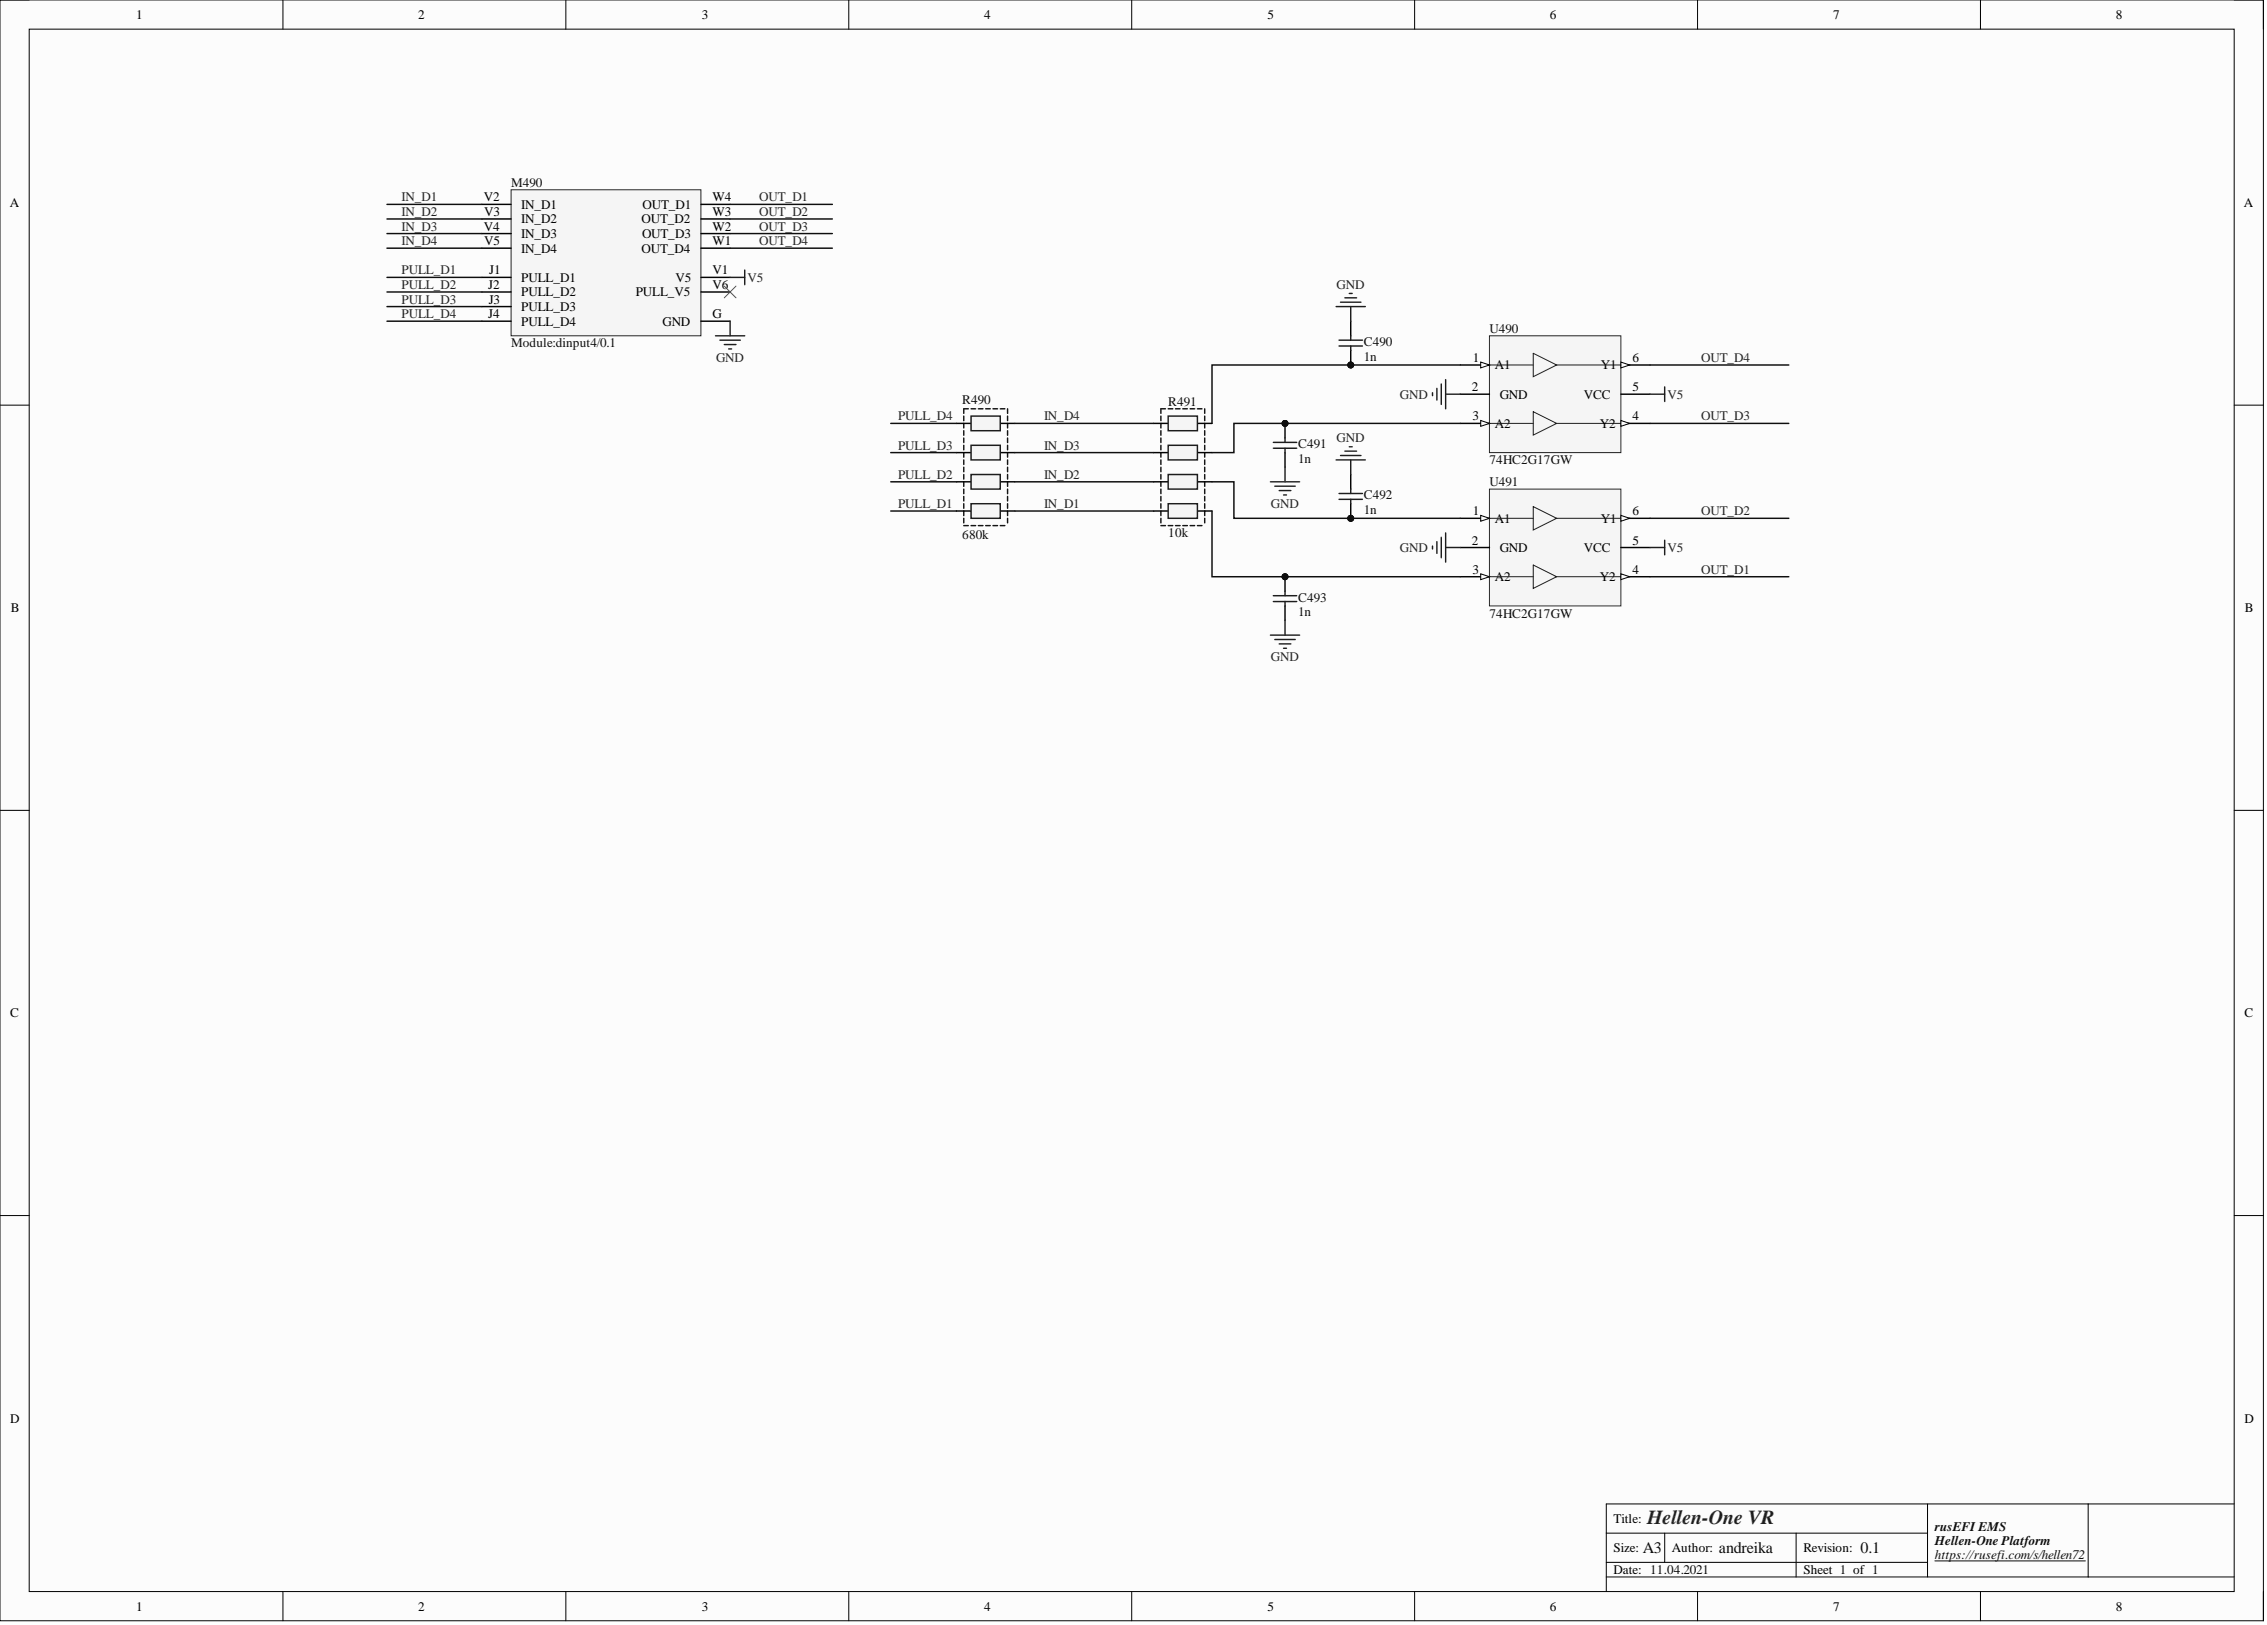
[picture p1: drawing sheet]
<svg xmlns="http://www.w3.org/2000/svg" width="393mm" height="282mm" viewBox="0 0 393 282" stroke-linecap="round" stroke-linejoin="round" font-family="sans-serif">
<defs><g id="words">
<text font-size="3.5" fill="#262626" x="285.8" y="264.3">Hellen-One VR</text>
<g font-size="2.8" fill="#0e0e0e">
<text x="285" y="269.4">A3</text>
<text x="298.2" y="269.4">andreika</text>
<text x="322.8" y="269.4">0.1</text>
</g>
<g font-size="2.3">
<text x="23.6" y="3.3">1</text>
<text x="72.5" y="3.3">2</text>
<text x="121.8" y="3.3">3</text>
<text x="170.8" y="3.3">4</text>
<text x="219.9" y="3.3">5</text>
<text x="268.9" y="3.3">6</text>
<text x="318.1" y="3.3">7</text>
<text x="367.1" y="3.3">8</text>
<text x="1.7" y="35.9">A</text>
<text x="83.9" y="34.9">V2</text>
<text x="123.6" y="34.9">W4</text>
<text x="389.3" y="35.9">A</text>
<text x="83.9" y="40">V4</text>
<text x="84" y="37.5">V3</text>
<text x="90.5" y="36.2">IN_D1</text>
<text x="90.5" y="38.7">IN_D2</text>
<text x="90.5" y="41.3">IN_D3</text>
<text x="111.3" y="38.7">OUT_D2</text>
<text x="111.4" y="41.3">OUT_D3</text>
<text x="111.5" y="36.2">OUT_D1</text>
<text x="123.6" y="37.5">W3</text>
<text x="123.6" y="40">W2</text>
<text x="84" y="42.5">V5</text>
<text x="84.9" y="47.6">J1</text>
<text x="90.5" y="43.8">IN_D4</text>
<text x="111.3" y="43.8">OUT_D4</text>
<text x="123.6" y="42.5">W1</text>
<text x="123.6" y="47.6">V1</text>
<text x="84.7" y="50.1">J2</text>
<text x="84.8" y="52.7">J3</text>
<text x="90.5" y="53.9">PULL_D3</text>
<text x="90.5" y="48.9">PULL_D1</text>
<text x="90.5" y="51.4">PULL_D2</text>
<text x="110.3" y="51.4">PULL_V5</text>
<text x="117.2" y="48.9">V5</text>
<text x="123.6" y="50.1">V6</text>
<text x="84.7" y="55.2">J4</text>
<text x="90.5" y="56.5">PULL_D4</text>
<text x="114.9" y="56.5">GND</text>
<text x="123.6" y="55.2">G</text>
<text x="255.6" y="62.8">1</text>
<text x="259.4" y="64.1">A1</text>
<text x="277.8" y="64.1">Y1</text>
<text x="283.3" y="62.8">6</text>
<text x="255.4" y="67.9">2</text>
<text x="260.2" y="69.1">GND</text>
<text x="274.8" y="69.1">VCC</text>
<text x="283.3" y="67.9">5</text>
<text x="255.5" y="72.9">3</text>
<text x="259.4" y="74.2">A2</text>
<text x="277.6" y="74.2">Y2</text>
<text x="283.3" y="72.9">4</text>
<text x="255.6" y="89.4">1</text>
<text x="283.3" y="89.4">6</text>
<text x="255.4" y="94.5">2</text>
<text x="259.4" y="90.7">A1</text>
<text x="260.2" y="95.7">GND</text>
<text x="274.8" y="95.7">VCC</text>
<text x="277.8" y="90.7">Y1</text>
<text x="283.3" y="94.5">5</text>
<text x="255.5" y="99.5">3</text>
<text x="259.4" y="100.8">A2</text>
<text x="277.6" y="100.8">Y2</text>
<text x="283.3" y="99.5">4</text>
<text x="1.9" y="106.2">B</text>
<text x="389.5" y="106.2">B</text>
<text x="1.8" y="176.4">C</text>
<text x="389.4" y="176.4">C</text>
<text x="1.8" y="246.8">D</text>
<text x="389.4" y="246.8">D</text>
<text x="280" y="264.2">Title:</text>
<text x="280" y="269.2">Size:</text>
<text x="290.1" y="269.2">Author:</text>
<text x="312.9" y="269.2">Revision:</text>
<text x="280" y="273">Date: 11.04.2021</text>
<text x="312.9" y="273">Sheet 1 of 1</text>
<text x="23.6" y="279.4">1</text>
<text x="72.5" y="279.4">2</text>
<text x="121.8" y="279.4">3</text>
<text x="170.8" y="279.4">4</text>
<text x="219.9" y="279.4">5</text>
<text x="268.9" y="279.4">6</text>
<text x="318.1" y="279.4">7</text>
<text x="367.1" y="279.4">8</text>
</g>
<g font-size="2.3" fill="#262626">
<text x="69.7" y="34.9">IN_D1</text>
<text x="131.8" y="34.9">OUT_D1</text>
<text x="69.7" y="37.5">IN_D2</text>
<text x="69.7" y="40">IN_D3</text>
<text x="131.8" y="37.5">OUT_D2</text>
<text x="131.8" y="40">OUT_D3</text>
<text x="69.7" y="42.5">IN_D4</text>
<text x="69.7" y="47.6">PULL_D1</text>
<text x="131.8" y="42.5">OUT_D4</text>
<text x="69.7" y="50.1">PULL_D2</text>
<text x="69.7" y="52.7">PULL_D3</text>
<text x="129.7" y="48.9">V5</text>
<text x="231.9" y="50.1">GND</text>
<text x="69.7" y="55.2">PULL_D4</text>
<text x="124.2" y="62.8">GND</text>
<text x="295.2" y="62.8">OUT_D4</text>
<text x="242.9" y="69.1">GND</text>
<text x="289.3" y="69.1">V5</text>
<text x="155.8" y="72.9">PULL_D4</text>
<text x="181.2" y="72.9">IN_D4</text>
<text x="231.9" y="76.7">GND</text>
<text x="295.2" y="72.9">OUT_D3</text>
<text x="155.8" y="78">PULL_D3</text>
<text x="155.8" y="83.1">PULL_D2</text>
<text x="181.2" y="78">IN_D3</text>
<text x="181.2" y="83.1">IN_D2</text>
<text x="155.8" y="88.1">PULL_D1</text>
<text x="181.2" y="88.1">IN_D1</text>
<text x="220.5" y="88.1">GND</text>
<text x="295.2" y="89.4">OUT_D2</text>
<text x="242.9" y="95.7">GND</text>
<text x="289.3" y="95.7">V5</text>
<text x="295.2" y="99.5">OUT_D1</text>
<text x="220.5" y="114.7">GND</text>
</g>
<g font-size="2.3" fill="#0e0e0e">
<text x="88.7" y="32.4">M490</text>
<text x="258.4" y="57.7">U490</text>
<text x="88.7" y="60.3">Module:dinput4/0.1</text>
<text x="236.6" y="60">C490</text>
<text x="236.6" y="62.6">1n</text>
<text x="167" y="70.1">R490</text>
<text x="202.7" y="70.4">R491</text>
<text x="225.2" y="77.7">C491</text>
<text x="225.2" y="80.3">1n</text>
<text x="258.4" y="80.5">74HC2G17GW</text>
<text x="236.6" y="86.6">C492</text>
<text x="236.6" y="89.1">1n</text>
<text x="258.4" y="84.3">U491</text>
<text x="167" y="93.5">680k</text>
<text x="202.7" y="93.2">10k</text>
<text x="225.2" y="104.3">C493</text>
<text x="225.2" y="106.9">1n</text>
<text x="258.4" y="107.1">74HC2G17GW</text>
<text x="335.7" y="268">Hellen-One Platform</text>
<text x="335.7" y="265.5">rusEFI EMS</text>
<text x="335.7" y="270.5">https://rusefi.com/s/hellen72</text>
</g>
</g></defs>
<path d="M0 0h392.7v281.1h-392.7z" fill-rule="evenodd" fill="#fcfcfc"/>
<path d="M0 0h392.7v281.1h-392.7z" fill="none" stroke="#000" stroke-width=".17"/>
<path d="M5.1 5.1h382.6v271h-382.6z" fill-rule="evenodd" fill="#fcfcfc"/>
<g fill="none" stroke="#000" stroke-width=".17">
<path d="M0 0h5.1M49.1 0v5.1M98.2 0v5.1M147.3 0v5.1M196.4 0v5.1M245.5 0v5.1M294.5 0v5.1M343.6 0v5.1M387.7 0h5v5.1M5.1 5.1h382.6v271h-382.6zM0 70.3h5.1M387.7 70.3h5"/>
<path d="M0 140.6h5.1M387.7 140.6h5M0 210.8h5.1M387.7 210.8h5M49.1 276.1v5M98.2 276.1v5M147.3 276.1v5M196.4 276.1v5M245.5 276.1v5M278.7 265.9h55.7M278.7 273.5h109M278.7 271h55.7"/>
<path d="M288.8 265.9v5.1M294.5 276.1v5M311.6 265.9v7.6M334.4 260.9v12.6M343.6 276.1v5M362.3 260.9v12.6M387.7 260.9h-109v15.2M392.7 276.1v5"/>
</g>
<path d="M335.7 270.8h26.1" fill="none" stroke="#0e0e0e" stroke-width=".17"/>
<path d="M258.4 58.2h22.8v20.3h-22.8z" fill-rule="evenodd" fill="#f5f5f5"/>
<path d="M258.4 58.2h22.8v20.3h-22.8z" fill="none" stroke="#262626" stroke-width=".17"/>
<path d="M253.4 63.3h5" fill="none" stroke="#000" stroke-width=".25"/>
<path d="M256.9 62.8l1.5 .5-1.5 .5z" fill="#fbfbfb"/>
<path d="M256.9 62.8l1.5 .5-1.5 .5z" fill="none" stroke="#000" stroke-width=".17"/>
<path d="M281.2 63.3h5.1" fill="none" stroke="#000" stroke-width=".25"/>
<path d="M281.2 62.8l1.6 .5-1.6 .5z" fill="#fbfbfb"/>
<path d="M281.2 62.8l1.6 .5-1.6 .5z" fill="none" stroke="#000" stroke-width=".17"/>
<path d="M253.4 73.4h5" fill="none" stroke="#000" stroke-width=".25"/>
<path d="M256.9 72.9l1.5 .5-1.5 .5z" fill="#fbfbfb"/>
<path d="M256.9 72.9l1.5 .5-1.5 .5z" fill="none" stroke="#000" stroke-width=".17"/>
<path d="M258.4 63.3h7.6M258.4 73.4h7.6M266 61.3l4.1 2-4.1 2zM266 71.4l4.1 2-4.1 2.1zM269.8 63.3h11.4M269.8 73.4h12.7" fill="none" stroke="#1c1c1c" stroke-width=".17"/>
<path d="M281.2 68.4h5.1M281.2 73.4h5.1" fill="none" stroke="#000" stroke-width=".25"/>
<path d="M281.2 72.9l1.6 .5-1.6 .5z" fill="#fbfbfb"/>
<path d="M281.2 72.9l1.6 .5-1.6 .5z" fill="none" stroke="#000" stroke-width=".17"/>
<path d="M253.4 68.4h5" fill="none" stroke="#000" stroke-width=".25"/>
<path d="M258.4 84.8h22.8v20.3h-22.8z" fill-rule="evenodd" fill="#f5f5f5"/>
<path d="M258.4 84.8h22.8v20.3h-22.8z" fill="none" stroke="#262626" stroke-width=".17"/>
<path d="M253.4 89.9h5" fill="none" stroke="#000" stroke-width=".25"/>
<path d="M256.9 89.4l1.5 .5-1.5 .5z" fill="#fbfbfb"/>
<path d="M256.9 89.4l1.5 .5-1.5 .5z" fill="none" stroke="#000" stroke-width=".17"/>
<path d="M281.2 89.9h5.1" fill="none" stroke="#000" stroke-width=".25"/>
<path d="M281.2 89.4l1.6 .5-1.6 .5z" fill="#fbfbfb"/>
<path d="M281.2 89.4l1.6 .5-1.6 .5z" fill="none" stroke="#000" stroke-width=".17"/>
<path d="M253.4 100h5" fill="none" stroke="#000" stroke-width=".25"/>
<path d="M256.9 99.5l1.5 .5-1.5 .5z" fill="#fbfbfb"/>
<path d="M256.9 99.5l1.5 .5-1.5 .5z" fill="none" stroke="#000" stroke-width=".17"/>
<path d="M258.4 89.9h7.6M266 87.9l4.1 2-4.1 2zM266 98l4.1 2-4.1 2.1zM269.8 89.9h11.4M258.4 100h7.6M269.8 100h12.7" fill="none" stroke="#1c1c1c" stroke-width=".17"/>
<path d="M281.2 95h5.1M281.2 100h5.1" fill="none" stroke="#000" stroke-width=".25"/>
<path d="M281.2 99.5l1.6 .5-1.6 .5z" fill="#fbfbfb"/>
<path d="M281.2 99.5l1.6 .5-1.6 .5z" fill="none" stroke="#000" stroke-width=".17"/>
<path d="M253.4 95h5" fill="none" stroke="#000" stroke-width=".25"/>
<g fill="none" stroke="#262626" stroke-width=".25">
<path d="M248.6 68.1v.5M249.3 67.4v2M250.1 66.6v3.5M250.8 65.8v5.1M250.8 68.4h2.6M286.3 68.4h2.5M288.8 67.1v2.5M248.6 94.7v.5M249.3 94v2M250.1 93.2v3.5M250.8 92.4v5.1M250.8 95h2.6"/>
<path d="M286.3 95h2.5M288.8 93.7v2.5"/>
</g>
<circle cx="234.4" cy="63.3" r=".51" fill="#0e0e0e"/>
<circle cx="234.4" cy="63.3" r=".51" fill="none" stroke="#0e0e0e" stroke-width=".17"/>
<path d="M234.4 60.8v2.5" fill="none" stroke="#000" stroke-width=".25"/>
<circle cx="234.4" cy="63.3" r=".51" fill="#0e0e0e"/>
<circle cx="234.4" cy="63.3" r=".51" fill="none" stroke="#0e0e0e" stroke-width=".17"/>
<path d="M234.4 55.7v2.5" fill="none" stroke="#000" stroke-width=".25"/>
<path d="M232.3 59h4.1M234.4 58.2v.8M232.3 60h4.1M234.4 60v.8" fill="none" stroke="#1c1c1c" stroke-width=".25"/>
<circle cx="223" cy="73.4" r=".51" fill="#0e0e0e"/>
<circle cx="223" cy="73.4" r=".51" fill="none" stroke="#0e0e0e" stroke-width=".17"/>
<path d="M223 73.4v2.6" fill="none" stroke="#000" stroke-width=".25"/>
<circle cx="223" cy="73.4" r=".51" fill="#0e0e0e"/>
<circle cx="223" cy="73.4" r=".51" fill="none" stroke="#0e0e0e" stroke-width=".17"/>
<path d="M223 78.5v2.5" fill="none" stroke="#000" stroke-width=".25"/>
<path d="M220.9 77.7h4.1M220.9 76.7h4.1M223 76v.7M223 77.7v.8" fill="none" stroke="#1c1c1c" stroke-width=".25"/>
<circle cx="234.4" cy="89.9" r=".51" fill="#0e0e0e"/>
<circle cx="234.4" cy="89.9" r=".51" fill="none" stroke="#0e0e0e" stroke-width=".17"/>
<path d="M234.4 82.3v2.5M234.4 87.4v2.5" fill="none" stroke="#000" stroke-width=".25"/>
<circle cx="234.4" cy="89.9" r=".51" fill="#0e0e0e"/>
<circle cx="234.4" cy="89.9" r=".51" fill="none" stroke="#0e0e0e" stroke-width=".17"/>
<path d="M232.3 86.6h4.1M232.3 85.6h4.1M234.4 84.8v.8M234.4 86.6v.8" fill="none" stroke="#1c1c1c" stroke-width=".25"/>
<circle cx="223" cy="100" r=".51" fill="#0e0e0e"/>
<circle cx="223" cy="100" r=".51" fill="none" stroke="#0e0e0e" stroke-width=".17"/>
<path d="M223 100v2.6" fill="none" stroke="#000" stroke-width=".25"/>
<circle cx="223" cy="100" r=".51" fill="#0e0e0e"/>
<circle cx="223" cy="100" r=".51" fill="none" stroke="#0e0e0e" stroke-width=".17"/>
<path d="M166 73.4h2.5M173.6 73.4h2.5M223 105.1v2.5" fill="none" stroke="#000" stroke-width=".25"/>
<path d="M220.9 104.3h4.1M220.9 103.3h4.1M223 102.6v.7M223 104.3v.8" fill="none" stroke="#1c1c1c" stroke-width=".25"/>
<g fill="none" stroke="#151515" stroke-width=".25">
<path d="M167.2 70.9v.8M167.2 72.2v.8M167.2 73.4v.8M167.2 74.7v.8M167.2 76v.8M167.2 77.2v.8M167.2 78.5v.8M167.2 79.8v.8M174.8 70.9v.8M174.8 72.2v.8M174.8 73.4v.8M174.8 74.7v.8"/>
<path d="M174.8 76v.8M174.8 77.2v.8M174.8 78.5v.8M174.8 79.8v.8M167.2 81v.8M167.2 82.3v.8M167.2 83.6v.8M167.2 84.8v.8M167.2 86.1v.8M167.2 87.4v.8M167.2 88.6v.8M167.2 89.9v.8"/>
<path d="M174.8 81v.8M174.8 82.3v.8M174.8 83.6v.8M174.8 84.8v.8M174.8 86.1v.8M174.8 87.4v.8M174.8 88.6v.8M174.8 89.9v.8"/>
</g>
<path d="M168.5 72.2h5.1v2.5h-5.1z" fill-rule="evenodd" fill="#f5f5f5"/>
<path d="M168.5 72.2h5.1v2.5h-5.1z" fill="none" stroke="#1c1c1c" stroke-width=".25"/>
<path d="M166 78.5h2.5M173.6 78.5h2.5" fill="none" stroke="#000" stroke-width=".25"/>
<path d="M168.5 77.2h5.1v2.6h-5.1z" fill-rule="evenodd" fill="#f5f5f5"/>
<path d="M168.5 77.2h5.1v2.6h-5.1z" fill="none" stroke="#1c1c1c" stroke-width=".25"/>
<path d="M166 83.6h2.5M173.6 83.6h2.5" fill="none" stroke="#000" stroke-width=".25"/>
<path d="M168.5 82.3h5.1v2.5h-5.1z" fill-rule="evenodd" fill="#f5f5f5"/>
<path d="M168.5 82.3h5.1v2.5h-5.1z" fill="none" stroke="#1c1c1c" stroke-width=".25"/>
<path d="M166 88.6h2.5M173.6 88.6h2.5" fill="none" stroke="#000" stroke-width=".25"/>
<path d="M168.5 87.4h5.1v2.5h-5.1z" fill-rule="evenodd" fill="#f5f5f5"/>
<path d="M168.5 87.4h5.1v2.5h-5.1z" fill="none" stroke="#1c1c1c" stroke-width=".25"/>
<g fill="none" stroke="#151515" stroke-width=".25">
<path d="M167.2 70.9h.8M168.5 70.9h.8M169.8 70.9h.7M171 70.9h.8M172.3 70.9h.8M173.6 70.9h.7M201.4 70.9v.8M201.4 72.2v.8M201.4 73.4v.8M201.4 74.7v.8M201.4 76v.8M201.4 77.2v.8"/>
<path d="M201.4 78.5v.8M201.4 79.8v.8M209 70.9v.8M209 72.2v.8M209 73.4v.8M209 74.7v.8M209 76v.8M209 77.2v.8M209 78.5v.8M209 79.8v.8M167.2 91.2h.8M168.5 91.2h.8"/>
<path d="M169.8 91.2h.7M171 91.2h.8M172.3 91.2h.8M173.6 91.2h.7M201.4 81v.8M201.4 82.3v.8M201.4 83.6v.8M201.4 84.8v.8M201.4 86.1v.8M201.4 87.4v.8M201.4 88.6v.8M201.4 89.9v.8"/>
<path d="M209 81v.8M209 82.3v.8M209 83.6v.8M209 84.8v.8M209 86.1v.8M209 87.4v.8M209 88.6v.8M209 89.9v.8"/>
</g>
<path d="M200.2 73.4h2.5M207.8 73.4h2.5" fill="none" stroke="#000" stroke-width=".25"/>
<path d="M202.7 72.2h5.1v2.5h-5.1z" fill-rule="evenodd" fill="#f5f5f5"/>
<path d="M202.7 72.2h5.1v2.5h-5.1z" fill="none" stroke="#1c1c1c" stroke-width=".25"/>
<path d="M200.2 78.5h2.5M207.8 78.5h2.5" fill="none" stroke="#000" stroke-width=".25"/>
<path d="M202.7 77.2h5.1v2.6h-5.1z" fill-rule="evenodd" fill="#f5f5f5"/>
<path d="M202.7 77.2h5.1v2.6h-5.1z" fill="none" stroke="#1c1c1c" stroke-width=".25"/>
<path d="M200.2 83.6h2.5M207.8 83.6h2.5" fill="none" stroke="#000" stroke-width=".25"/>
<path d="M202.7 82.3h5.1v2.5h-5.1z" fill-rule="evenodd" fill="#f5f5f5"/>
<path d="M202.7 82.3h5.1v2.5h-5.1z" fill="none" stroke="#1c1c1c" stroke-width=".25"/>
<path d="M200.2 88.6h2.5M207.8 88.6h2.5" fill="none" stroke="#000" stroke-width=".25"/>
<path d="M202.7 87.4h5.1v2.5h-5.1z" fill-rule="evenodd" fill="#f5f5f5"/>
<path d="M202.7 87.4h5.1v2.5h-5.1z" fill="none" stroke="#1c1c1c" stroke-width=".25"/>
<path d="M201.4 70.9h.8M202.7 70.9h.8M204 70.9h.8M205.2 70.9h.8M206.5 70.9h.8M207.8 70.9h.8M201.4 91.2h.8M202.7 91.2h.8M204 91.2h.8M205.2 91.2h.8M206.5 91.2h.8M207.8 91.2h.8" fill="none" stroke="#151515" stroke-width=".25"/>
<path d="M253.4 63.3h-43.1v10.1" fill="none" stroke="#0e0e0e" stroke-width=".25"/>
<circle cx="234.4" cy="63.3" r=".51" fill="#0e0e0e"/>
<circle cx="234.4" cy="63.3" r=".51" fill="none" stroke="#0e0e0e" stroke-width=".17"/>
<path d="M154.6 73.4h11.4M154.6 78.5h11.4M176.1 73.4h24.1M176.1 78.5h24.1M253.4 73.4h-39.3v5.1h-3.8M154.6 83.6h11.4M154.6 88.6h11.4M176.1 83.6h24.1M176.1 88.6h24.1" fill="none" stroke="#0e0e0e" stroke-width=".25"/>
<circle cx="223" cy="73.4" r=".51" fill="#0e0e0e"/>
<circle cx="223" cy="73.4" r=".51" fill="none" stroke="#0e0e0e" stroke-width=".17"/>
<path d="M210.3 83.6h3.8v6.3h39.3" fill="none" stroke="#0e0e0e" stroke-width=".25"/>
<circle cx="234.4" cy="89.9" r=".51" fill="#0e0e0e"/>
<circle cx="234.4" cy="89.9" r=".51" fill="none" stroke="#0e0e0e" stroke-width=".17"/>
<path d="M210.3 88.6v11.4h43.1" fill="none" stroke="#0e0e0e" stroke-width=".25"/>
<circle cx="223" cy="100" r=".51" fill="#0e0e0e"/>
<circle cx="223" cy="100" r=".51" fill="none" stroke="#0e0e0e" stroke-width=".17"/>
<g fill="none" stroke="#262626" stroke-width=".25">
<path d="M231.8 53.2h5.1M232.6 52.4h3.5M233.4 51.7h2M234.1 50.9h.5M234.4 53.2v2.5M231.8 79.8h5.1M232.6 79h3.5M233.4 78.3h2M234.1 77.5h.5M234.4 79.8v2.5M220.4 83.6h5.1M221.2 84.3h3.5"/>
<path d="M222 85.1h2M222.7 85.9h.5M223 81v2.6M220.4 110.2h5.1M221.2 110.9h3.5M222 111.7h2M222.7 112.4h.5M223 107.6v2.6"/>
</g>
<path d="M286.3 63.3h24.1M286.3 73.4h24.1M286.3 89.9h24.1M286.3 100h24.1" fill="none" stroke="#0e0e0e" stroke-width=".25"/>
<path d="M88.7 32.9h32.9v25.3h-32.9z" fill-rule="evenodd" fill="#f5f5f5"/>
<path d="M88.7 32.9h32.9v25.3h-32.9z" fill="none" stroke="#262626" stroke-width=".17"/>
<g fill="none" stroke="#000" stroke-width=".25">
<path d="M83.6 35.5h5.1M83.6 38h5.1M121.6 35.5h5.1M121.6 38h5.1M83.6 55.7h5.1M83.6 40.5h5.1M83.6 53.2h5.1M83.6 43h5.1M83.6 48.1h5.1M83.6 50.6h5.1M121.6 55.7h5.1M121.6 40.5h5.1"/>
<path d="M121.6 43h5.1M121.6 48.1h5.1M121.6 50.6h5.1"/>
</g>
<path d="M67.1 35.5h16.5M67.1 38h16.5M126.7 35.5h17.7M126.7 38h17.7M67.1 40.5h16.5M67.1 43h16.5M67.1 48.1h16.5M67.1 50.6h16.5M67.1 53.2h16.5M67.1 55.7h16.5M126.7 40.5h17.7M126.7 43h17.7" fill="none" stroke="#0e0e0e" stroke-width=".25"/>
<path d="M124.2 58.2h5M124.9 59h3.6M125.7 59.8h2M126.7 55.7v2.5M126.7 48.1h2.5M129.2 46.8v2.6M126.4 60.5h.5" fill="none" stroke="#262626" stroke-width=".25"/>
<path d="M125.7 49.6l2 2.1M127.7 49.6l-2 2.1" fill="none" stroke="#4c4c4c" stroke-width=".17"/>
<use href="#words"/>
</svg>
